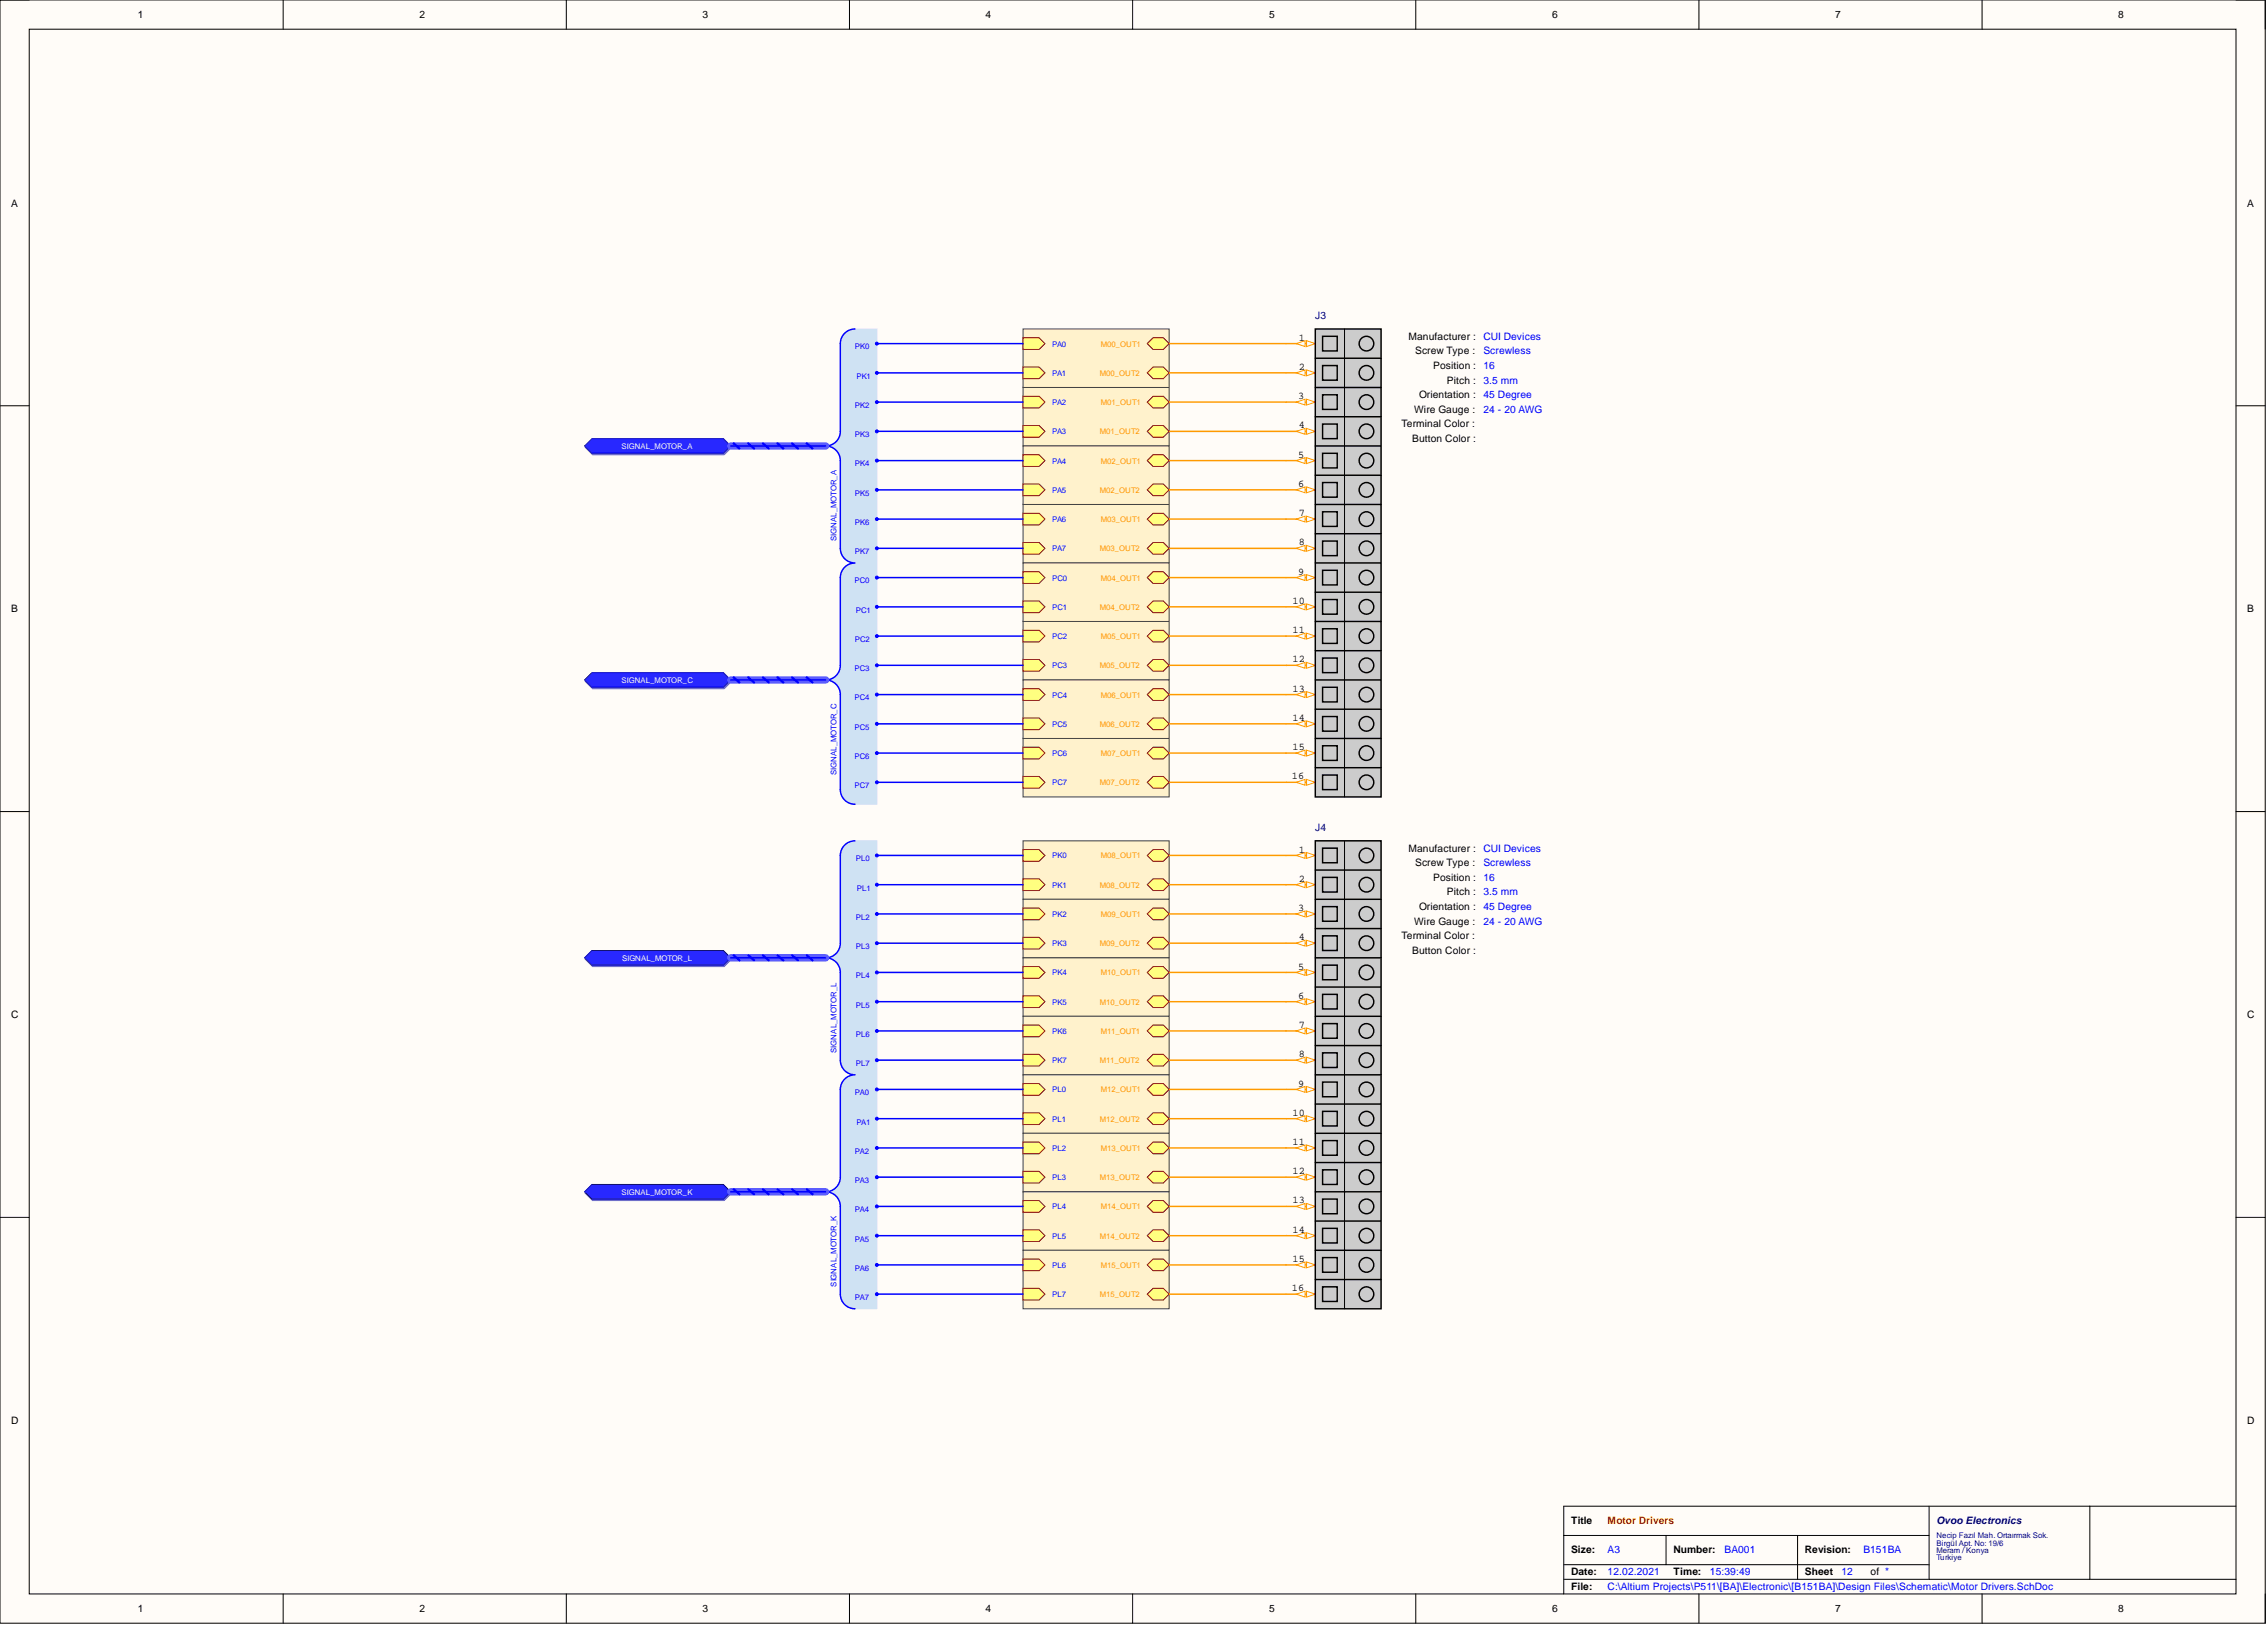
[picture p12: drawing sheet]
<svg xmlns="http://www.w3.org/2000/svg" width="393mm" height="282mm" viewBox="0 0 393 282" stroke-linecap="round" stroke-linejoin="round" font-family="sans-serif">
<defs><g id="words">
<g font-size="1.8">
<text x="23.9" y="3.1">1</text>
<text x="72.8" y="3.1">2</text>
<text x="121.9" y="3.1">3</text>
<text x="171" y="3.1">4</text>
<text x="220.2" y="3.1">5</text>
<text x="269.3" y="3.1">6</text>
<text x="318.4" y="3.1">7</text>
<text x="367.5" y="3.1">8</text>
<text x="1.9" y="35.8">A</text>
<text x="389.9" y="35.8">A</text>
<text x="225.3" y="59.1">1</text>
<text x="244.4" y="58.9">Manufacturer :</text>
<text x="225.3" y="64.2">2</text>
<text x="245.5" y="61.5">Screw Type :</text>
<text x="248.7" y="64">Position :</text>
<text x="225.3" y="69.2">3</text>
<text x="245.4" y="71.6">Wire Gauge :</text>
<text x="246.2" y="69.1">Orientation :</text>
<text x="251" y="66.5">Pitch :</text>
<text x="225.3" y="74.3">4</text>
<text x="243.2" y="74.1">Terminal Color :</text>
<text x="245" y="76.7">Button Color :</text>
<text x="225.3" y="79.4">5</text>
<text x="225.3" y="84.5">6</text>
<text x="225.3" y="89.5">7</text>
<text x="225.3" y="94.6">8</text>
<text x="225.3" y="99.7">9</text>
<text x="1.9" y="106.2">B</text>
<text x="224.2" y="104.8">10</text>
<text x="389.9" y="106.2">B</text>
<text x="224.2" y="109.8">11</text>
<text x="224.2" y="114.9">12</text>
<text x="224.2" y="120">13</text>
<text x="224.2" y="125">14</text>
<text x="224.2" y="130.1">15</text>
<text x="224.2" y="135.2">16</text>
<text x="225.3" y="147.9">1</text>
<text x="244.4" y="147.7">Manufacturer :</text>
<text x="225.3" y="153">2</text>
<text x="245.5" y="150.2">Screw Type :</text>
<text x="248.7" y="152.8">Position :</text>
<text x="251" y="155.3">Pitch :</text>
<text x="225.3" y="158">3</text>
<text x="245.4" y="160.4">Wire Gauge :</text>
<text x="246.2" y="157.9">Orientation :</text>
<text x="225.3" y="163.1">4</text>
<text x="243.2" y="162.9">Terminal Color :</text>
<text x="245" y="165.5">Button Color :</text>
<text x="225.3" y="168.2">5</text>
<text x="225.3" y="173.2">6</text>
<text x="1.9" y="176.6">C</text>
<text x="225.3" y="178.3">7</text>
<text x="389.9" y="176.6">C</text>
<text x="225.3" y="183.4">8</text>
<text x="225.3" y="188.5">9</text>
<text x="224.2" y="193.5">10</text>
<text x="224.2" y="198.6">11</text>
<text x="224.2" y="203.7">12</text>
<text x="224.2" y="208.8">13</text>
<text x="224.2" y="213.8">14</text>
<text x="224.2" y="218.9">15</text>
<text x="224.2" y="224">16</text>
<text x="1.9" y="247">D</text>
<text x="389.9" y="247">D</text>
<text x="272.6" y="264.4">Title</text>
<text x="272.6" y="269.5">Size:</text>
<text x="290.3" y="269.5">Number:</text>
<text x="313.2" y="269.5">Revision:</text>
<text x="272.6" y="273.3">Date:</text>
<text x="272.6" y="275.8">File:</text>
<text x="290.3" y="273.3">Time:</text>
<text x="313.2" y="273.3">Sheet</text>
<text x="324.6" y="273.3">of *</text>
<text x="23.9" y="279.6">1</text>
<text x="72.8" y="279.6">2</text>
<text x="121.9" y="279.6">3</text>
<text x="171" y="279.6">4</text>
<text x="220.2" y="279.6">5</text>
<text x="269.3" y="279.6">6</text>
<text x="318.4" y="279.6">7</text>
<text x="367.5" y="279.6">8</text>
</g>
<g font-size="1.8" fill="#000080">
<text x="228.2" y="55.4">J3</text>
<text x="228.2" y="144.2">J4</text>
<text x="336" y="264.4">Ovoo Electronics</text>
</g>
<g font-size="1.8" fill="#00f">
<text x="257.4" y="58.9">CUI Devices</text>
<text x="257.4" y="64">16</text>
<text x="257.4" y="61.5">Screwless</text>
<text x="257.4" y="66.5">3.5 mm</text>
<text x="257.4" y="69.1">45 Degree</text>
<text x="257.4" y="71.6">24 - 20 AWG</text>
<text x="257.4" y="147.7">CUI Devices</text>
<text x="257.4" y="155.3">3.5 mm</text>
<text x="257.4" y="152.8">16</text>
<text x="257.4" y="150.2">Screwless</text>
<text x="257.4" y="157.9">45 Degree</text>
<text x="257.4" y="160.4">24 - 20 AWG</text>
<text x="278.9" y="269.5">A3</text>
<text x="299.2" y="269.5">BA001</text>
<text x="323.3" y="269.5">B151BA</text>
<text x="278.9" y="273.3">12.02.2021</text>
<text x="278.9" y="275.8">C:\Altium Projects\P511\[BA]\Electronic\[B151BA]\Design Files\Schematic\Motor Drivers.SchDoc</text>
<text x="296.7" y="273.3">15:39:49</text>
<text x="319.5" y="273.3">12</text>
</g>
<text font-size="1.8" fill="#f00" x="278.9" y="264.4">Motor Drivers</text>
<g font-size="1.4" fill="#00f">
<text x="148.3" y="60.6">PK0</text>
<text x="148.6" y="65.7">PK1</text>
<text x="182.6" y="60.1">PA0</text>
<text x="182.6" y="65.2">PA1</text>
<text x="148.3" y="70.8">PK2</text>
<text x="182.6" y="70.3">PA2</text>
<text x="148.3" y="75.8">PK3</text>
<text x="182.6" y="75.3">PA3</text>
<text x="148.3" y="80.9">PK4</text>
<text x="182.6" y="80.4">PA4</text>
<text x="148.3" y="86">PK5</text>
<text x="182.6" y="85.5">PA5</text>
<text x="145.1" y="93.8" transform="rotate(-90 145.1 93.8)">SIGNAL_MOTOR_A</text>
<text x="148.3" y="91.1">PK6</text>
<text x="182.6" y="90.5">PA6</text>
<text x="182.6" y="95.6">PA7</text>
<text x="148.3" y="101.2">PC0</text>
<text x="148.3" y="96.1">PK7</text>
<text x="182.6" y="100.7">PC0</text>
<text x="148.5" y="106.3">PC1</text>
<text x="182.6" y="105.8">PC1</text>
<text x="148.3" y="111.3">PC2</text>
<text x="182.6" y="110.8">PC2</text>
<text x="148.3" y="116.4">PC3</text>
<text x="182.6" y="115.9">PC3</text>
<text x="148.3" y="121.5">PC4</text>
<text x="182.6" y="121">PC4</text>
<text x="148.3" y="126.6">PC5</text>
<text x="148.3" y="131.6">PC6</text>
<text x="182.6" y="126.1">PC5</text>
<text x="182.6" y="131.1">PC6</text>
<text x="145.1" y="134.4" transform="rotate(-90 145.1 134.4)">SIGNAL_MOTOR_C</text>
<text x="148.3" y="136.7">PC7</text>
<text x="182.6" y="136.2">PC7</text>
<text x="148.5" y="149.4">PL0</text>
<text x="182.6" y="148.9">PK0</text>
<text x="148.7" y="154.5">PL1</text>
<text x="182.6" y="154">PK1</text>
<text x="148.5" y="159.5">PL2</text>
<text x="182.6" y="159">PK2</text>
<text x="148.5" y="164.6">PL3</text>
<text x="182.6" y="164.1">PK3</text>
<text x="148.5" y="169.7">PL4</text>
<text x="182.6" y="169.2">PK4</text>
<text x="148.5" y="174.8">PL5</text>
<text x="148.5" y="179.8">PL6</text>
<text x="182.6" y="174.3">PK5</text>
<text x="182.6" y="179.3">PK6</text>
<text x="145.1" y="182.6" transform="rotate(-90 145.1 182.6)">SIGNAL_MOTOR_L</text>
<text x="148.5" y="184.9">PL7</text>
<text x="182.6" y="184.4">PK7</text>
<text x="148.3" y="190">PA0</text>
<text x="182.6" y="189.5">PL0</text>
<text x="148.6" y="195.1">PA1</text>
<text x="182.6" y="194.6">PL1</text>
<text x="148.3" y="200.1">PA2</text>
<text x="182.6" y="199.6">PL2</text>
<text x="148.3" y="205.2">PA3</text>
<text x="182.6" y="204.7">PL3</text>
<text x="182.6" y="209.8">PL4</text>
<text x="148.3" y="210.3">PA4</text>
<text x="148.3" y="215.4">PA5</text>
<text x="182.6" y="214.8">PL5</text>
<text x="148.3" y="220.4">PA6</text>
<text x="182.6" y="219.9">PL6</text>
<text x="145.1" y="223.2" transform="rotate(-90 145.1 223.2)">SIGNAL_MOTOR_K</text>
<text x="148.3" y="225.5">PA7</text>
<text x="182.6" y="225">PL7</text>
</g>
<g font-size="1.4" fill="#f90">
<text x="190.9" y="65.2">M00_OUT2</text>
<text x="191" y="60.1">M00_OUT1</text>
<text x="191" y="70.3">M01_OUT1</text>
<text x="190.9" y="75.3">M01_OUT2</text>
<text x="191" y="80.4">M02_OUT1</text>
<text x="190.9" y="85.5">M02_OUT2</text>
<text x="190.9" y="95.6">M03_OUT2</text>
<text x="191" y="90.5">M03_OUT1</text>
<text x="191" y="100.7">M04_OUT1</text>
<text x="190.9" y="105.8">M04_OUT2</text>
<text x="191" y="110.8">M05_OUT1</text>
<text x="190.9" y="115.9">M05_OUT2</text>
<text x="191" y="121">M06_OUT1</text>
<text x="190.9" y="126.1">M06_OUT2</text>
<text x="191" y="131.1">M07_OUT1</text>
<text x="190.9" y="136.2">M07_OUT2</text>
<text x="191" y="148.9">M08_OUT1</text>
<text x="190.9" y="154">M08_OUT2</text>
<text x="191" y="159">M09_OUT1</text>
<text x="190.9" y="164.1">M09_OUT2</text>
<text x="191" y="169.2">M10_OUT1</text>
<text x="190.9" y="174.3">M10_OUT2</text>
<text x="191" y="179.3">M11_OUT1</text>
<text x="190.9" y="184.4">M11_OUT2</text>
<text x="191" y="189.5">M12_OUT1</text>
<text x="190.9" y="194.6">M12_OUT2</text>
<text x="191" y="199.6">M13_OUT1</text>
<text x="190.9" y="204.7">M13_OUT2</text>
<text x="191" y="209.8">M14_OUT1</text>
<text x="190.9" y="214.8">M14_OUT2</text>
<text x="191" y="219.9">M15_OUT1</text>
<text x="190.9" y="225">M15_OUT2</text>
</g>
<g font-size="1.4" fill="#fff">
<text x="107.9" y="77.9">SIGNAL_MOTOR_A</text>
<text x="107.9" y="118.5">SIGNAL_MOTOR_C</text>
<text x="107.9" y="166.6">SIGNAL_MOTOR_L</text>
<text x="107.9" y="207.2">SIGNAL_MOTOR_K</text>
</g>
<g font-size="1.4" fill="#000080">
<text x="336" y="266.8">Necip Fazıl Mah. Ortaırmak Sok.</text>
<text x="336" y="268.1">Birgül Apt. No: 19/6</text>
<text x="336" y="269.4">Meram / Konya</text>
<text x="336" y="270.6">Turkiye</text>
</g>
</g></defs>
<path d="M0 0h393v281.6h-393z" fill-rule="evenodd" fill="#fffcf8"/>
<path d="M0 0h393v281.6h-393z" fill="none" stroke="#000" stroke-width=".17"/>
<path d="M5.1 5.1h382.9v271.4h-382.9z" fill-rule="evenodd" fill="#fffcf8"/>
<g fill="none" stroke="#000" stroke-width=".17">
<path d="M0 0h5.1M49.1 0v5.1M98.3 0v5.1M147.4 0v5.1M196.5 0v5.1M245.7 0v5.1M294.8 0v5.1M343.9 0v5.1M388 0h5v5.1M5.1 5.1h382.9v271.4h-382.9zM0 70.4h5.1M388 70.4h5"/>
<path d="M0 140.8h5.1M388 140.8h5M0 211.2h5.1M388 211.2h5M49.1 276.5v5.1M98.3 276.5v5.1M147.4 276.5v5.1M196.5 276.5v5.1M245.7 276.5v5.1M271.3 266.3h63.4M271.3 273.9h116.7M271.3 271.4h63.4"/>
<path d="M289.1 266.3v5.1M294.8 276.5v5.1M311.9 266.3v7.6M334.7 261.3v12.6M343.9 276.5v5.1M362.6 261.3v12.6M388 261.3h-116.7v15.2M393 276.5v5.1"/>
</g>
<path d="M177.5 57.1h25.4v10.1h-25.4z" fill-rule="evenodd" fill="#fff2cc"/>
<path d="M177.5 57.1h25.4v10.1h-25.4z" fill="none" stroke="#434343" stroke-width=".17"/>
<path d="M200.1 63.7h1.7l1.1 1-1.1 1h-1.7l-1-1z" fill-rule="evenodd" fill="#ffff80"/>
<path d="M200.1 63.7h1.7l1.1 1-1.1 1h-1.7l-1-1z" fill="none" stroke="#800000" stroke-width=".17"/>
<path d="M177.5 58.6h2.8l1 1-1 1h-2.8z" fill-rule="evenodd" fill="#ffff80"/>
<path d="M177.5 58.6h2.8l1 1-1 1h-2.8z" fill="none" stroke="#800000" stroke-width=".17"/>
<path d="M177.5 63.7h2.8l1 1-1 1h-2.8z" fill-rule="evenodd" fill="#ffff80"/>
<path d="M177.5 63.7h2.8l1 1-1 1h-2.8z" fill="none" stroke="#800000" stroke-width=".17"/>
<path d="M200.1 58.6h1.7l1.1 1-1.1 1h-1.7l-1-1z" fill-rule="evenodd" fill="#ffff80"/>
<path d="M200.1 58.6h1.7l1.1 1-1.1 1h-1.7l-1-1z" fill="none" stroke="#800000" stroke-width=".17"/>
<path d="M177.5 67.2h25.4v10.2h-25.4z" fill-rule="evenodd" fill="#fff2cc"/>
<path d="M177.5 67.2h25.4v10.2h-25.4z" fill="none" stroke="#434343" stroke-width=".17"/>
<path d="M177.5 68.7h2.8l1 1-1 1.1h-2.8z" fill-rule="evenodd" fill="#ffff80"/>
<path d="M177.5 68.7h2.8l1 1-1 1.1h-2.8z" fill="none" stroke="#800000" stroke-width=".17"/>
<path d="M177.5 73.8h2.8l1 1-1 1h-2.8z" fill-rule="evenodd" fill="#ffff80"/>
<path d="M177.5 73.8h2.8l1 1-1 1h-2.8z" fill="none" stroke="#800000" stroke-width=".17"/>
<path d="M200.1 68.7h1.7l1.1 1-1.1 1.1h-1.7l-1-1.1z" fill-rule="evenodd" fill="#ffff80"/>
<path d="M200.1 68.7h1.7l1.1 1-1.1 1.1h-1.7l-1-1.1z" fill="none" stroke="#800000" stroke-width=".17"/>
<path d="M200.1 73.8h1.7l1.1 1-1.1 1h-1.7l-1-1z" fill-rule="evenodd" fill="#ffff80"/>
<path d="M200.1 73.8h1.7l1.1 1-1.1 1h-1.7l-1-1z" fill="none" stroke="#800000" stroke-width=".17"/>
<path d="M223.1 59.6h5.1" fill="none" stroke="#f90" stroke-width=".25"/>
<path d="M226.7 59.1l1.5 .5-1.5 .5z" fill="#f8fcff"/>
<path d="M226.7 59.1l1.5 .5-1.5 .5z" fill="none" stroke="#f90" stroke-width=".17"/>
<path d="M224.9 59.6l1.5-.5v1z" fill="#f8fcff"/>
<path d="M224.9 59.6l1.5-.5v1z" fill="none" stroke="#f90" stroke-width=".17"/>
<path d="M223.1 64.7h5.1" fill="none" stroke="#f90" stroke-width=".25"/>
<path d="M226.7 64.2l1.5 .5-1.5 .5z" fill="#f8fcff"/>
<path d="M226.7 64.2l1.5 .5-1.5 .5z" fill="none" stroke="#f90" stroke-width=".17"/>
<path d="M224.9 64.7l1.5-.5v1z" fill="#f8fcff"/>
<path d="M224.9 64.7l1.5-.5v1z" fill="none" stroke="#f90" stroke-width=".17"/>
<path d="M223.1 69.7h5.1" fill="none" stroke="#f90" stroke-width=".25"/>
<path d="M226.7 69.2l1.5 .5-1.5 .6z" fill="#f8fcff"/>
<path d="M226.7 69.2l1.5 .5-1.5 .6z" fill="none" stroke="#f90" stroke-width=".17"/>
<path d="M224.9 69.7l1.5-.5v1.1z" fill="#f8fcff"/>
<path d="M224.9 69.7l1.5-.5v1.1z" fill="none" stroke="#f90" stroke-width=".17"/>
<path d="M223.1 74.8h5.1" fill="none" stroke="#f90" stroke-width=".25"/>
<path d="M226.7 74.3l1.5 .5-1.5 .5z" fill="#f8fcff"/>
<path d="M226.7 74.3l1.5 .5-1.5 .5z" fill="none" stroke="#f90" stroke-width=".17"/>
<path d="M224.9 74.8l1.5-.5v1z" fill="#f8fcff"/>
<path d="M224.9 74.8l1.5-.5v1z" fill="none" stroke="#f90" stroke-width=".17"/>
<path d="M223.1 79.9h5.1" fill="none" stroke="#f90" stroke-width=".25"/>
<path d="M226.7 79.4l1.5 .5-1.5 .5z" fill="#f8fcff"/>
<path d="M226.7 79.4l1.5 .5-1.5 .5z" fill="none" stroke="#f90" stroke-width=".17"/>
<path d="M224.9 79.9l1.5-.5v1z" fill="#f8fcff"/>
<path d="M224.9 79.9l1.5-.5v1z" fill="none" stroke="#f90" stroke-width=".17"/>
<path d="M223.1 85h5.1" fill="none" stroke="#f90" stroke-width=".25"/>
<path d="M226.7 84.5l1.5 .5-1.5 .5z" fill="#f8fcff"/>
<path d="M226.7 84.5l1.5 .5-1.5 .5z" fill="none" stroke="#f90" stroke-width=".17"/>
<path d="M224.9 85l1.5-.5v1z" fill="#f8fcff"/>
<path d="M224.9 85l1.5-.5v1z" fill="none" stroke="#f90" stroke-width=".17"/>
<path d="M223.1 90h5.1" fill="none" stroke="#f90" stroke-width=".25"/>
<path d="M226.7 89.5l1.5 .5-1.5 .5z" fill="#f8fcff"/>
<path d="M226.7 89.5l1.5 .5-1.5 .5z" fill="none" stroke="#f90" stroke-width=".17"/>
<path d="M224.9 90l1.5-.5v1z" fill="#f8fcff"/>
<path d="M224.9 90l1.5-.5v1z" fill="none" stroke="#f90" stroke-width=".17"/>
<path d="M223.1 95.1h5.1" fill="none" stroke="#f90" stroke-width=".25"/>
<path d="M226.7 94.6l1.5 .5-1.5 .5z" fill="#f8fcff"/>
<path d="M226.7 94.6l1.5 .5-1.5 .5z" fill="none" stroke="#f90" stroke-width=".17"/>
<path d="M224.9 95.1l1.5-.5v1z" fill="#f8fcff"/>
<path d="M224.9 95.1l1.5-.5v1z" fill="none" stroke="#f90" stroke-width=".17"/>
<path d="M223.1 100.2h5.1" fill="none" stroke="#f90" stroke-width=".25"/>
<path d="M226.7 99.7l1.5 .5-1.5 .5z" fill="#f8fcff"/>
<path d="M226.7 99.7l1.5 .5-1.5 .5z" fill="none" stroke="#f90" stroke-width=".17"/>
<path d="M224.9 100.2l1.5-.5v1z" fill="#f8fcff"/>
<path d="M224.9 100.2l1.5-.5v1z" fill="none" stroke="#f90" stroke-width=".17"/>
<path d="M223.1 105.3h5.1" fill="none" stroke="#f90" stroke-width=".25"/>
<path d="M226.7 104.8l1.5 .5-1.5 .5z" fill="#f8fcff"/>
<path d="M226.7 104.8l1.5 .5-1.5 .5z" fill="none" stroke="#f90" stroke-width=".17"/>
<path d="M224.9 105.3l1.5-.5v1z" fill="#f8fcff"/>
<path d="M224.9 105.3l1.5-.5v1z" fill="none" stroke="#f90" stroke-width=".17"/>
<path d="M223.1 110.3h5.1" fill="none" stroke="#f90" stroke-width=".25"/>
<path d="M226.7 109.8l1.5 .5-1.5 .5z" fill="#f8fcff"/>
<path d="M226.7 109.8l1.5 .5-1.5 .5z" fill="none" stroke="#f90" stroke-width=".17"/>
<path d="M224.9 110.3l1.5-.5v1z" fill="#f8fcff"/>
<path d="M224.9 110.3l1.5-.5v1z" fill="none" stroke="#f90" stroke-width=".17"/>
<path d="M223.1 115.4h5.1" fill="none" stroke="#f90" stroke-width=".25"/>
<path d="M226.7 114.9l1.5 .5-1.5 .5z" fill="#f8fcff"/>
<path d="M226.7 114.9l1.5 .5-1.5 .5z" fill="none" stroke="#f90" stroke-width=".17"/>
<path d="M224.9 115.4l1.5-.5v1z" fill="#f8fcff"/>
<path d="M224.9 115.4l1.5-.5v1z" fill="none" stroke="#f90" stroke-width=".17"/>
<path d="M223.1 120.5h5.1" fill="none" stroke="#f90" stroke-width=".25"/>
<path d="M226.7 120l1.5 .5-1.5 .5z" fill="#f8fcff"/>
<path d="M226.7 120l1.5 .5-1.5 .5z" fill="none" stroke="#f90" stroke-width=".17"/>
<path d="M224.9 120.5l1.5-.5v1z" fill="#f8fcff"/>
<path d="M224.9 120.5l1.5-.5v1z" fill="none" stroke="#f90" stroke-width=".17"/>
<path d="M223.1 125.6h5.1" fill="none" stroke="#f90" stroke-width=".25"/>
<path d="M226.7 125l1.5 .6-1.5 .5z" fill="#f8fcff"/>
<path d="M226.7 125l1.5 .6-1.5 .5z" fill="none" stroke="#f90" stroke-width=".17"/>
<path d="M224.9 125.6l1.5-.6v1.1z" fill="#f8fcff"/>
<path d="M224.9 125.6l1.5-.6v1.1z" fill="none" stroke="#f90" stroke-width=".17"/>
<path d="M223.1 130.6h5.1" fill="none" stroke="#f90" stroke-width=".25"/>
<path d="M226.7 130.1l1.5 .5-1.5 .5z" fill="#f8fcff"/>
<path d="M226.7 130.1l1.5 .5-1.5 .5z" fill="none" stroke="#f90" stroke-width=".17"/>
<path d="M224.9 130.6l1.5-.5v1z" fill="#f8fcff"/>
<path d="M224.9 130.6l1.5-.5v1z" fill="none" stroke="#f90" stroke-width=".17"/>
<path d="M223.1 135.7h5.1" fill="none" stroke="#f90" stroke-width=".25"/>
<path d="M226.7 135.2l1.5 .5-1.5 .5z" fill="#f8fcff"/>
<path d="M226.7 135.2l1.5 .5-1.5 .5z" fill="none" stroke="#f90" stroke-width=".17"/>
<path d="M224.9 135.7l1.5-.5v1z" fill="#f8fcff"/>
<path d="M224.9 135.7l1.5-.5v1z" fill="none" stroke="#f90" stroke-width=".17"/>
<path d="M228.2 57.1h11.4v81.1h-11.4z" fill-rule="evenodd" fill="#ccc"/>
<g fill="none" stroke="#000" stroke-width=".25">
<path d="M228.2 57.1h11.4v81.1h-11.4zM229.5 58.3h2.5v2.6h-2.5zM228.2 62.1h11.4M228.2 67.2h11.4M228.2 72.3h11.4M228.2 77.4h11.4M229.5 63.4h2.5v2.5h-2.5zM229.5 68.5h2.5v2.5h-2.5zM229.5 73.6h2.5v2.5h-2.5zM229.5 78.6h2.5v2.6h-2.5zM228.2 82.4h11.4M228.2 87.5h11.4"/>
<path d="M228.2 92.6h11.4M228.2 97.7h11.4M229.5 83.7h2.5v2.5h-2.5zM229.5 88.8h2.5v2.5h-2.5zM229.5 93.8h2.5v2.6h-2.5zM229.5 98.9h2.5v2.6h-2.5zM228.2 102.7h11.4M228.2 107.8h11.4M228.2 112.9h11.4M228.2 117.9h11.4M229.5 104h2.5v2.5h-2.5zM229.5 109.1h2.5v2.5h-2.5z"/>
<path d="M229.5 114.1h2.5v2.6h-2.5zM229.5 119.2h2.5v2.6h-2.5zM228.2 123h11.4M228.2 128.1h11.4M228.2 133.2h11.4M229.5 124.3h2.5v2.5h-2.5zM229.5 129.4h2.5v2.5h-2.5zM229.5 134.4h2.5v2.6h-2.5z"/>
<circle cx="237.1" cy="59.6" r="1.27"/>
<circle cx="237.1" cy="69.8" r="1.27"/>
<circle cx="237.1" cy="74.8" r="1.27"/>
<circle cx="237.1" cy="79.9" r="1.27"/>
<circle cx="237.1" cy="64.7" r="1.27"/>
<circle cx="237.1" cy="85" r="1.27"/>
<circle cx="237.1" cy="95.1" r="1.27"/>
<circle cx="237.1" cy="90" r="1.27"/>
<circle cx="237.1" cy="105.3" r="1.27"/>
<circle cx="237.1" cy="100.2" r="1.27"/>
<circle cx="237.1" cy="110.3" r="1.27"/>
<circle cx="237.1" cy="115.4" r="1.27"/>
<circle cx="237.1" cy="120.5" r="1.27"/>
<circle cx="237.1" cy="130.6" r="1.27"/>
<circle cx="237.1" cy="125.6" r="1.27"/>
<circle cx="237.1" cy="135.7" r="1.27"/>
</g>
<path d="M233.3 57.1v81.1" fill="none" stroke="#000" stroke-width=".17"/>
<path d="M177.5 77.4h25.4v10.1h-25.4z" fill-rule="evenodd" fill="#fff2cc"/>
<path d="M177.5 77.4h25.4v10.1h-25.4z" fill="none" stroke="#434343" stroke-width=".17"/>
<path d="M200.1 78.9h1.7l1.1 1-1.1 1h-1.7l-1-1z" fill-rule="evenodd" fill="#ffff80"/>
<path d="M200.1 78.9h1.7l1.1 1-1.1 1h-1.7l-1-1z" fill="none" stroke="#800000" stroke-width=".17"/>
<path d="M177.5 78.9h2.8l1 1-1 1h-2.8z" fill-rule="evenodd" fill="#ffff80"/>
<path d="M177.5 78.9h2.8l1 1-1 1h-2.8z" fill="none" stroke="#800000" stroke-width=".17"/>
<path d="M200.1 84h1.7l1.1 1-1.1 1h-1.7l-1-1z" fill-rule="evenodd" fill="#ffff80"/>
<path d="M200.1 84h1.7l1.1 1-1.1 1h-1.7l-1-1z" fill="none" stroke="#800000" stroke-width=".17"/>
<path d="M177.5 84h2.8l1 1-1 1h-2.8z" fill-rule="evenodd" fill="#ffff80"/>
<path d="M177.5 84h2.8l1 1-1 1h-2.8z" fill="none" stroke="#800000" stroke-width=".17"/>
<path d="M177.5 87.5h25.4v10.2h-25.4z" fill-rule="evenodd" fill="#fff2cc"/>
<path d="M177.5 87.5h25.4v10.2h-25.4z" fill="none" stroke="#434343" stroke-width=".17"/>
<path d="M177.5 89h2.8l1 1-1 1.1h-2.8z" fill-rule="evenodd" fill="#ffff80"/>
<path d="M177.5 89h2.8l1 1-1 1.1h-2.8z" fill="none" stroke="#800000" stroke-width=".17"/>
<path d="M200.1 94.1h1.7l1.1 1-1.1 1h-1.7l-1-1z" fill-rule="evenodd" fill="#ffff80"/>
<path d="M200.1 94.1h1.7l1.1 1-1.1 1h-1.7l-1-1z" fill="none" stroke="#800000" stroke-width=".17"/>
<path d="M200.1 89h1.7l1.1 1-1.1 1.1h-1.7l-1-1.1z" fill-rule="evenodd" fill="#ffff80"/>
<path d="M200.1 89h1.7l1.1 1-1.1 1.1h-1.7l-1-1.1z" fill="none" stroke="#800000" stroke-width=".17"/>
<path d="M177.5 94.1h2.8l1 1-1 1h-2.8z" fill-rule="evenodd" fill="#ffff80"/>
<path d="M177.5 94.1h2.8l1 1-1 1h-2.8z" fill="none" stroke="#800000" stroke-width=".17"/>
<path d="M177.5 97.7h25.4v10.1h-25.4z" fill-rule="evenodd" fill="#fff2cc"/>
<path d="M177.5 97.7h25.4v10.1h-25.4z" fill="none" stroke="#434343" stroke-width=".17"/>
<path d="M177.5 104.2h2.8l1 1.1-1 1h-2.8z" fill-rule="evenodd" fill="#ffff80"/>
<path d="M177.5 104.2h2.8l1 1.1-1 1h-2.8z" fill="none" stroke="#800000" stroke-width=".17"/>
<path d="M177.5 99.2h2.8l1 1-1 1h-2.8z" fill-rule="evenodd" fill="#ffff80"/>
<path d="M177.5 99.2h2.8l1 1-1 1h-2.8z" fill="none" stroke="#800000" stroke-width=".17"/>
<path d="M200.1 99.2h1.7l1.1 1-1.1 1h-1.7l-1-1z" fill-rule="evenodd" fill="#ffff80"/>
<path d="M200.1 99.2h1.7l1.1 1-1.1 1h-1.7l-1-1z" fill="none" stroke="#800000" stroke-width=".17"/>
<path d="M200.1 104.2h1.7l1.1 1.1-1.1 1h-1.7l-1-1z" fill-rule="evenodd" fill="#ffff80"/>
<path d="M200.1 104.2h1.7l1.1 1.1-1.1 1h-1.7l-1-1z" fill="none" stroke="#800000" stroke-width=".17"/>
<path d="M177.5 107.8h25.4v10.1h-25.4z" fill-rule="evenodd" fill="#fff2cc"/>
<path d="M177.5 107.8h25.4v10.1h-25.4z" fill="none" stroke="#434343" stroke-width=".17"/>
<path d="M200.1 114.4h1.7l1.1 1-1.1 1h-1.7l-1-1z" fill-rule="evenodd" fill="#ffff80"/>
<path d="M200.1 114.4h1.7l1.1 1-1.1 1h-1.7l-1-1z" fill="none" stroke="#800000" stroke-width=".17"/>
<path d="M177.5 114.4h2.8l1 1-1 1h-2.8z" fill-rule="evenodd" fill="#ffff80"/>
<path d="M177.5 114.4h2.8l1 1-1 1h-2.8z" fill="none" stroke="#800000" stroke-width=".17"/>
<path d="M200.1 109.3h1.7l1.1 1-1.1 1h-1.7l-1-1z" fill-rule="evenodd" fill="#ffff80"/>
<path d="M200.1 109.3h1.7l1.1 1-1.1 1h-1.7l-1-1z" fill="none" stroke="#800000" stroke-width=".17"/>
<path d="M177.5 109.3h2.8l1 1-1 1h-2.8z" fill-rule="evenodd" fill="#ffff80"/>
<path d="M177.5 109.3h2.8l1 1-1 1h-2.8z" fill="none" stroke="#800000" stroke-width=".17"/>
<path d="M177.5 117.9h25.4v10.2h-25.4z" fill-rule="evenodd" fill="#fff2cc"/>
<path d="M177.5 117.9h25.4v10.2h-25.4z" fill="none" stroke="#434343" stroke-width=".17"/>
<path d="M200.1 119.5h1.7l1.1 1-1.1 1h-1.7l-1-1z" fill-rule="evenodd" fill="#ffff80"/>
<path d="M200.1 119.5h1.7l1.1 1-1.1 1h-1.7l-1-1z" fill="none" stroke="#800000" stroke-width=".17"/>
<path d="M200.1 124.5h1.7l1.1 1.1-1.1 1h-1.7l-1-1z" fill-rule="evenodd" fill="#ffff80"/>
<path d="M200.1 124.5h1.7l1.1 1.1-1.1 1h-1.7l-1-1z" fill="none" stroke="#800000" stroke-width=".17"/>
<path d="M177.5 124.5h2.8l1 1.1-1 1h-2.8z" fill-rule="evenodd" fill="#ffff80"/>
<path d="M177.5 124.5h2.8l1 1.1-1 1h-2.8z" fill="none" stroke="#800000" stroke-width=".17"/>
<path d="M177.5 119.5h2.8l1 1-1 1h-2.8z" fill-rule="evenodd" fill="#ffff80"/>
<path d="M177.5 119.5h2.8l1 1-1 1h-2.8z" fill="none" stroke="#800000" stroke-width=".17"/>
<path d="M177.5 128.1h25.4v10.1h-25.4z" fill-rule="evenodd" fill="#fff2cc"/>
<path d="M177.5 128.1h25.4v10.1h-25.4z" fill="none" stroke="#434343" stroke-width=".17"/>
<path d="M200.1 129.6h1.7l1.1 1-1.1 1h-1.7l-1-1z" fill-rule="evenodd" fill="#ffff80"/>
<path d="M200.1 129.6h1.7l1.1 1-1.1 1h-1.7l-1-1z" fill="none" stroke="#800000" stroke-width=".17"/>
<path d="M177.5 129.6h2.8l1 1-1 1h-2.8z" fill-rule="evenodd" fill="#ffff80"/>
<path d="M177.5 129.6h2.8l1 1-1 1h-2.8z" fill="none" stroke="#800000" stroke-width=".17"/>
<path d="M177.5 134.7h2.8l1 1-1 1h-2.8z" fill-rule="evenodd" fill="#ffff80"/>
<path d="M177.5 134.7h2.8l1 1-1 1h-2.8z" fill="none" stroke="#800000" stroke-width=".17"/>
<path d="M200.1 134.7h1.7l1.1 1-1.1 1h-1.7l-1-1z" fill-rule="evenodd" fill="#ffff80"/>
<path d="M200.1 134.7h1.7l1.1 1-1.1 1h-1.7l-1-1z" fill="none" stroke="#800000" stroke-width=".17"/>
<path d="M223.1 148.4h5.1" fill="none" stroke="#f90" stroke-width=".25"/>
<path d="M226.7 147.9l1.5 .5-1.5 .5z" fill="#f8fcff"/>
<path d="M226.7 147.9l1.5 .5-1.5 .5z" fill="none" stroke="#f90" stroke-width=".17"/>
<path d="M224.9 148.4l1.5-.5v1z" fill="#f8fcff"/>
<path d="M224.9 148.4l1.5-.5v1z" fill="none" stroke="#f90" stroke-width=".17"/>
<path d="M223.1 153.5h5.1" fill="none" stroke="#f90" stroke-width=".25"/>
<path d="M226.7 153l1.5 .5-1.5 .5z" fill="#f8fcff"/>
<path d="M226.7 153l1.5 .5-1.5 .5z" fill="none" stroke="#f90" stroke-width=".17"/>
<path d="M224.9 153.5l1.5-.5v1z" fill="#f8fcff"/>
<path d="M224.9 153.5l1.5-.5v1z" fill="none" stroke="#f90" stroke-width=".17"/>
<path d="M223.1 158.5h5.1" fill="none" stroke="#f90" stroke-width=".25"/>
<path d="M226.7 158l1.5 .5-1.5 .5z" fill="#f8fcff"/>
<path d="M226.7 158l1.5 .5-1.5 .5z" fill="none" stroke="#f90" stroke-width=".17"/>
<path d="M224.9 158.5l1.5-.5v1z" fill="#f8fcff"/>
<path d="M224.9 158.5l1.5-.5v1z" fill="none" stroke="#f90" stroke-width=".17"/>
<path d="M223.1 163.6h5.1" fill="none" stroke="#f90" stroke-width=".25"/>
<path d="M226.7 163.1l1.5 .5-1.5 .5z" fill="#f8fcff"/>
<path d="M226.7 163.1l1.5 .5-1.5 .5z" fill="none" stroke="#f90" stroke-width=".17"/>
<path d="M224.9 163.6l1.5-.5v1z" fill="#f8fcff"/>
<path d="M224.9 163.6l1.5-.5v1z" fill="none" stroke="#f90" stroke-width=".17"/>
<path d="M223.1 168.7h5.1" fill="none" stroke="#f90" stroke-width=".25"/>
<path d="M226.7 168.2l1.5 .5-1.5 .5z" fill="#f8fcff"/>
<path d="M226.7 168.2l1.5 .5-1.5 .5z" fill="none" stroke="#f90" stroke-width=".17"/>
<path d="M224.9 168.7l1.5-.5v1z" fill="#f8fcff"/>
<path d="M224.9 168.7l1.5-.5v1z" fill="none" stroke="#f90" stroke-width=".17"/>
<path d="M223.1 173.8h5.1" fill="none" stroke="#f90" stroke-width=".25"/>
<path d="M226.7 173.2l1.5 .6-1.5 .5z" fill="#f8fcff"/>
<path d="M226.7 173.2l1.5 .6-1.5 .5z" fill="none" stroke="#f90" stroke-width=".17"/>
<path d="M224.9 173.8l1.5-.6v1.1z" fill="#f8fcff"/>
<path d="M224.9 173.8l1.5-.6v1.1z" fill="none" stroke="#f90" stroke-width=".17"/>
<path d="M223.1 178.8h5.1" fill="none" stroke="#f90" stroke-width=".25"/>
<path d="M226.7 178.3l1.5 .5-1.5 .5z" fill="#f8fcff"/>
<path d="M226.7 178.3l1.5 .5-1.5 .5z" fill="none" stroke="#f90" stroke-width=".17"/>
<path d="M224.9 178.8l1.5-.5v1z" fill="#f8fcff"/>
<path d="M224.9 178.8l1.5-.5v1z" fill="none" stroke="#f90" stroke-width=".17"/>
<path d="M223.1 183.9h5.1" fill="none" stroke="#f90" stroke-width=".25"/>
<path d="M226.7 183.4l1.5 .5-1.5 .5z" fill="#f8fcff"/>
<path d="M226.7 183.4l1.5 .5-1.5 .5z" fill="none" stroke="#f90" stroke-width=".17"/>
<path d="M224.9 183.9l1.5-.5v1z" fill="#f8fcff"/>
<path d="M224.9 183.9l1.5-.5v1z" fill="none" stroke="#f90" stroke-width=".17"/>
<path d="M223.1 189h5.1" fill="none" stroke="#f90" stroke-width=".25"/>
<path d="M226.7 188.5l1.5 .5-1.5 .5z" fill="#f8fcff"/>
<path d="M226.7 188.5l1.5 .5-1.5 .5z" fill="none" stroke="#f90" stroke-width=".17"/>
<path d="M224.9 189l1.5-.5v1z" fill="#f8fcff"/>
<path d="M224.9 189l1.5-.5v1z" fill="none" stroke="#f90" stroke-width=".17"/>
<path d="M223.1 194h5.1" fill="none" stroke="#f90" stroke-width=".25"/>
<path d="M226.7 193.5l1.5 .5-1.5 .6z" fill="#f8fcff"/>
<path d="M226.7 193.5l1.5 .5-1.5 .6z" fill="none" stroke="#f90" stroke-width=".17"/>
<path d="M224.9 194l1.5-.5v1.1z" fill="#f8fcff"/>
<path d="M224.9 194l1.5-.5v1.1z" fill="none" stroke="#f90" stroke-width=".17"/>
<path d="M223.1 199.1h5.1" fill="none" stroke="#f90" stroke-width=".25"/>
<path d="M226.7 198.6l1.5 .5-1.5 .5z" fill="#f8fcff"/>
<path d="M226.7 198.6l1.5 .5-1.5 .5z" fill="none" stroke="#f90" stroke-width=".17"/>
<path d="M224.9 199.1l1.5-.5v1z" fill="#f8fcff"/>
<path d="M224.9 199.1l1.5-.5v1z" fill="none" stroke="#f90" stroke-width=".17"/>
<path d="M223.1 204.2h5.1" fill="none" stroke="#f90" stroke-width=".25"/>
<path d="M226.7 203.7l1.5 .5-1.5 .5z" fill="#f8fcff"/>
<path d="M226.7 203.7l1.5 .5-1.5 .5z" fill="none" stroke="#f90" stroke-width=".17"/>
<path d="M224.9 204.2l1.5-.5v1z" fill="#f8fcff"/>
<path d="M224.9 204.2l1.5-.5v1z" fill="none" stroke="#f90" stroke-width=".17"/>
<path d="M223.1 209.3h5.1" fill="none" stroke="#f90" stroke-width=".25"/>
<path d="M226.7 208.8l1.5 .5-1.5 .5z" fill="#f8fcff"/>
<path d="M226.7 208.8l1.5 .5-1.5 .5z" fill="none" stroke="#f90" stroke-width=".17"/>
<path d="M224.9 209.3l1.5-.5v1z" fill="#f8fcff"/>
<path d="M224.9 209.3l1.5-.5v1z" fill="none" stroke="#f90" stroke-width=".17"/>
<path d="M223.1 214.3h5.1" fill="none" stroke="#f90" stroke-width=".25"/>
<path d="M226.7 213.8l1.5 .5-1.5 .5z" fill="#f8fcff"/>
<path d="M226.7 213.8l1.5 .5-1.5 .5z" fill="none" stroke="#f90" stroke-width=".17"/>
<path d="M224.9 214.3l1.5-.5v1z" fill="#f8fcff"/>
<path d="M224.9 214.3l1.5-.5v1z" fill="none" stroke="#f90" stroke-width=".17"/>
<path d="M223.1 219.4h5.1" fill="none" stroke="#f90" stroke-width=".25"/>
<path d="M226.7 218.9l1.5 .5-1.5 .5z" fill="#f8fcff"/>
<path d="M226.7 218.9l1.5 .5-1.5 .5z" fill="none" stroke="#f90" stroke-width=".17"/>
<path d="M224.9 219.4l1.5-.5v1z" fill="#f8fcff"/>
<path d="M224.9 219.4l1.5-.5v1z" fill="none" stroke="#f90" stroke-width=".17"/>
<path d="M223.1 224.5h5.1" fill="none" stroke="#f90" stroke-width=".25"/>
<path d="M226.7 224l1.5 .5-1.5 .5z" fill="#f8fcff"/>
<path d="M226.7 224l1.5 .5-1.5 .5z" fill="none" stroke="#f90" stroke-width=".17"/>
<path d="M224.9 224.5l1.5-.5v1z" fill="#f8fcff"/>
<path d="M224.9 224.5l1.5-.5v1z" fill="none" stroke="#f90" stroke-width=".17"/>
<path d="M228.2 145.8h11.4v81.2h-11.4z" fill-rule="evenodd" fill="#ccc"/>
<g fill="none" stroke="#000" stroke-width=".25">
<path d="M228.2 145.8h11.4v81.2h-11.4zM228.2 150.9h11.4M228.2 156h11.4M229.5 147.1h2.5v2.6h-2.5zM229.5 152.2h2.5v2.5h-2.5zM229.5 157.3h2.5v2.5h-2.5zM228.2 161.1h11.4M228.2 166.1h11.4M228.2 171.2h11.4M228.2 176.3h11.4M229.5 162.3h2.5v2.6h-2.5zM229.5 167.4h2.5v2.5h-2.5z"/>
<path d="M229.5 172.5h2.5v2.5h-2.5zM229.5 177.6h2.5v2.5h-2.5zM228.2 181.4h11.4M228.2 186.4h11.4M228.2 191.5h11.4M228.2 196.6h11.4M229.5 182.6h2.5v2.6h-2.5zM229.5 187.7h2.5v2.5h-2.5zM229.5 192.8h2.5v2.5h-2.5zM229.5 197.8h2.5v2.6h-2.5zM228.2 201.7h11.4M228.2 206.7h11.4"/>
<path d="M228.2 211.8h11.4M228.2 216.9h11.4M229.5 202.9h2.5v2.6h-2.5zM229.5 208h2.5v2.5h-2.5zM229.5 213.1h2.5v2.5h-2.5zM229.5 218.1h2.5v2.6h-2.5zM228.2 221.9h11.4M229.5 223.2h2.5v2.6h-2.5z"/>
<circle cx="237.1" cy="148.4" r="1.27"/>
<circle cx="237.1" cy="158.5" r="1.27"/>
<circle cx="237.1" cy="153.5" r="1.27"/>
<circle cx="237.1" cy="173.8" r="1.27"/>
<circle cx="237.1" cy="168.7" r="1.27"/>
<circle cx="237.1" cy="163.6" r="1.27"/>
<circle cx="237.1" cy="178.8" r="1.27"/>
<circle cx="237.1" cy="189" r="1.27"/>
<circle cx="237.1" cy="183.9" r="1.27"/>
<circle cx="237.1" cy="199.1" r="1.27"/>
<circle cx="237.1" cy="194" r="1.27"/>
<circle cx="237.1" cy="204.2" r="1.27"/>
<circle cx="237.1" cy="219.4" r="1.27"/>
<circle cx="237.1" cy="214.3" r="1.27"/>
<circle cx="237.1" cy="209.3" r="1.27"/>
<circle cx="237.1" cy="224.5" r="1.27"/>
</g>
<path d="M233.3 145.8v81.2" fill="none" stroke="#000" stroke-width=".17"/>
<path d="M177.5 145.8h25.4v10.2h-25.4z" fill-rule="evenodd" fill="#fff2cc"/>
<path d="M177.5 145.8h25.4v10.2h-25.4z" fill="none" stroke="#434343" stroke-width=".17"/>
<path d="M200.1 152.4h1.7l1.1 1.1-1.1 1h-1.7l-1-1z" fill-rule="evenodd" fill="#ffff80"/>
<path d="M200.1 152.4h1.7l1.1 1.1-1.1 1h-1.7l-1-1z" fill="none" stroke="#800000" stroke-width=".17"/>
<path d="M200.1 147.4h1.7l1.1 1-1.1 1h-1.7l-1-1z" fill-rule="evenodd" fill="#ffff80"/>
<path d="M200.1 147.4h1.7l1.1 1-1.1 1h-1.7l-1-1z" fill="none" stroke="#800000" stroke-width=".17"/>
<path d="M177.5 152.4h2.8l1 1.1-1 1h-2.8z" fill-rule="evenodd" fill="#ffff80"/>
<path d="M177.5 152.4h2.8l1 1.1-1 1h-2.8z" fill="none" stroke="#800000" stroke-width=".17"/>
<path d="M177.5 147.4h2.8l1 1-1 1h-2.8z" fill-rule="evenodd" fill="#ffff80"/>
<path d="M177.5 147.4h2.8l1 1-1 1h-2.8z" fill="none" stroke="#800000" stroke-width=".17"/>
<path d="M177.5 156h25.4v10.1h-25.4z" fill-rule="evenodd" fill="#fff2cc"/>
<path d="M177.5 156h25.4v10.1h-25.4z" fill="none" stroke="#434343" stroke-width=".17"/>
<path d="M200.1 162.6h1.7l1.1 1-1.1 1h-1.7l-1-1z" fill-rule="evenodd" fill="#ffff80"/>
<path d="M200.1 162.6h1.7l1.1 1-1.1 1h-1.7l-1-1z" fill="none" stroke="#800000" stroke-width=".17"/>
<path d="M200.1 157.5h1.7l1.1 1-1.1 1h-1.7l-1-1z" fill-rule="evenodd" fill="#ffff80"/>
<path d="M200.1 157.5h1.7l1.1 1-1.1 1h-1.7l-1-1z" fill="none" stroke="#800000" stroke-width=".17"/>
<path d="M177.5 162.6h2.8l1 1-1 1h-2.8z" fill-rule="evenodd" fill="#ffff80"/>
<path d="M177.5 162.6h2.8l1 1-1 1h-2.8z" fill="none" stroke="#800000" stroke-width=".17"/>
<path d="M177.5 157.5h2.8l1 1-1 1h-2.8z" fill-rule="evenodd" fill="#ffff80"/>
<path d="M177.5 157.5h2.8l1 1-1 1h-2.8z" fill="none" stroke="#800000" stroke-width=".17"/>
<path d="M177.5 166.1h25.4v10.2h-25.4z" fill-rule="evenodd" fill="#fff2cc"/>
<path d="M177.5 166.1h25.4v10.2h-25.4z" fill="none" stroke="#434343" stroke-width=".17"/>
<path d="M177.5 167.7h2.8l1 1-1 1h-2.8z" fill-rule="evenodd" fill="#ffff80"/>
<path d="M177.5 167.7h2.8l1 1-1 1h-2.8z" fill="none" stroke="#800000" stroke-width=".17"/>
<path d="M177.5 172.7h2.8l1 1.1-1 1h-2.8z" fill-rule="evenodd" fill="#ffff80"/>
<path d="M177.5 172.7h2.8l1 1.1-1 1h-2.8z" fill="none" stroke="#800000" stroke-width=".17"/>
<path d="M200.1 167.7h1.7l1.1 1-1.1 1h-1.7l-1-1z" fill-rule="evenodd" fill="#ffff80"/>
<path d="M200.1 167.7h1.7l1.1 1-1.1 1h-1.7l-1-1z" fill="none" stroke="#800000" stroke-width=".17"/>
<path d="M200.1 172.7h1.7l1.1 1.1-1.1 1h-1.7l-1-1z" fill-rule="evenodd" fill="#ffff80"/>
<path d="M200.1 172.7h1.7l1.1 1.1-1.1 1h-1.7l-1-1z" fill="none" stroke="#800000" stroke-width=".17"/>
<path d="M177.5 176.3h25.4v10.1h-25.4z" fill-rule="evenodd" fill="#fff2cc"/>
<path d="M177.5 176.3h25.4v10.1h-25.4z" fill="none" stroke="#434343" stroke-width=".17"/>
<path d="M200.1 182.9h1.7l1.1 1-1.1 1h-1.7l-1-1z" fill-rule="evenodd" fill="#ffff80"/>
<path d="M200.1 182.9h1.7l1.1 1-1.1 1h-1.7l-1-1z" fill="none" stroke="#800000" stroke-width=".17"/>
<path d="M200.1 177.8h1.7l1.1 1-1.1 1h-1.7l-1-1z" fill-rule="evenodd" fill="#ffff80"/>
<path d="M200.1 177.8h1.7l1.1 1-1.1 1h-1.7l-1-1z" fill="none" stroke="#800000" stroke-width=".17"/>
<path d="M177.5 182.9h2.8l1 1-1 1h-2.8z" fill-rule="evenodd" fill="#ffff80"/>
<path d="M177.5 182.9h2.8l1 1-1 1h-2.8z" fill="none" stroke="#800000" stroke-width=".17"/>
<path d="M177.5 177.8h2.8l1 1-1 1h-2.8z" fill-rule="evenodd" fill="#ffff80"/>
<path d="M177.5 177.8h2.8l1 1-1 1h-2.8z" fill="none" stroke="#800000" stroke-width=".17"/>
<path d="M177.5 186.4h25.4v10.2h-25.4z" fill-rule="evenodd" fill="#fff2cc"/>
<path d="M177.5 186.4h25.4v10.2h-25.4z" fill="none" stroke="#434343" stroke-width=".17"/>
<path d="M200.1 193h1.7l1.1 1-1.1 1.1h-1.7l-1-1.1z" fill-rule="evenodd" fill="#ffff80"/>
<path d="M200.1 193h1.7l1.1 1-1.1 1.1h-1.7l-1-1.1z" fill="none" stroke="#800000" stroke-width=".17"/>
<path d="M177.5 193h2.8l1 1-1 1.1h-2.8z" fill-rule="evenodd" fill="#ffff80"/>
<path d="M177.5 193h2.8l1 1-1 1.1h-2.8z" fill="none" stroke="#800000" stroke-width=".17"/>
<path d="M177.5 188h2.8l1 1-1 1h-2.8z" fill-rule="evenodd" fill="#ffff80"/>
<path d="M177.5 188h2.8l1 1-1 1h-2.8z" fill="none" stroke="#800000" stroke-width=".17"/>
<path d="M200.1 188h1.7l1.1 1-1.1 1h-1.7l-1-1z" fill-rule="evenodd" fill="#ffff80"/>
<path d="M200.1 188h1.7l1.1 1-1.1 1h-1.7l-1-1z" fill="none" stroke="#800000" stroke-width=".17"/>
<path d="M177.5 196.6h25.4v10.1h-25.4z" fill-rule="evenodd" fill="#fff2cc"/>
<path d="M177.5 196.6h25.4v10.1h-25.4z" fill="none" stroke="#434343" stroke-width=".17"/>
<path d="M200.1 198.1h1.7l1.1 1-1.1 1h-1.7l-1-1z" fill-rule="evenodd" fill="#ffff80"/>
<path d="M200.1 198.1h1.7l1.1 1-1.1 1h-1.7l-1-1z" fill="none" stroke="#800000" stroke-width=".17"/>
<path d="M177.5 203.2h2.8l1 1-1 1h-2.8z" fill-rule="evenodd" fill="#ffff80"/>
<path d="M177.5 203.2h2.8l1 1-1 1h-2.8z" fill="none" stroke="#800000" stroke-width=".17"/>
<path d="M177.5 198.1h2.8l1 1-1 1h-2.8z" fill-rule="evenodd" fill="#ffff80"/>
<path d="M177.5 198.1h2.8l1 1-1 1h-2.8z" fill="none" stroke="#800000" stroke-width=".17"/>
<path d="M200.1 203.2h1.7l1.1 1-1.1 1h-1.7l-1-1z" fill-rule="evenodd" fill="#ffff80"/>
<path d="M200.1 203.2h1.7l1.1 1-1.1 1h-1.7l-1-1z" fill="none" stroke="#800000" stroke-width=".17"/>
<path d="M177.5 206.7h25.4v10.2h-25.4z" fill-rule="evenodd" fill="#fff2cc"/>
<path d="M177.5 206.7h25.4v10.2h-25.4z" fill="none" stroke="#434343" stroke-width=".17"/>
<path d="M177.5 208.2h2.8l1 1.1-1 1h-2.8z" fill-rule="evenodd" fill="#ffff80"/>
<path d="M177.5 208.2h2.8l1 1.1-1 1h-2.8z" fill="none" stroke="#800000" stroke-width=".17"/>
<path d="M177.5 213.3h2.8l1 1-1 1.1h-2.8z" fill-rule="evenodd" fill="#ffff80"/>
<path d="M177.5 213.3h2.8l1 1-1 1.1h-2.8z" fill="none" stroke="#800000" stroke-width=".17"/>
<path d="M200.1 208.2h1.7l1.1 1.1-1.1 1h-1.7l-1-1z" fill-rule="evenodd" fill="#ffff80"/>
<path d="M200.1 208.2h1.7l1.1 1.1-1.1 1h-1.7l-1-1z" fill="none" stroke="#800000" stroke-width=".17"/>
<path d="M200.1 213.3h1.7l1.1 1-1.1 1.1h-1.7l-1-1.1z" fill-rule="evenodd" fill="#ffff80"/>
<path d="M200.1 213.3h1.7l1.1 1-1.1 1.1h-1.7l-1-1.1z" fill="none" stroke="#800000" stroke-width=".17"/>
<path d="M177.5 216.9h25.4v10.1h-25.4z" fill-rule="evenodd" fill="#fff2cc"/>
<path d="M177.5 216.9h25.4v10.1h-25.4z" fill="none" stroke="#434343" stroke-width=".17"/>
<path d="M200.1 223.5h1.7l1.1 1-1.1 1h-1.7l-1-1z" fill-rule="evenodd" fill="#ffff80"/>
<path d="M200.1 223.5h1.7l1.1 1-1.1 1h-1.7l-1-1z" fill="none" stroke="#800000" stroke-width=".17"/>
<path d="M200.1 218.4h1.7l1.1 1-1.1 1h-1.7l-1-1z" fill-rule="evenodd" fill="#ffff80"/>
<path d="M200.1 218.4h1.7l1.1 1-1.1 1h-1.7l-1-1z" fill="none" stroke="#800000" stroke-width=".17"/>
<path d="M177.5 223.5h2.8l1 1-1 1h-2.8z" fill-rule="evenodd" fill="#ffff80"/>
<path d="M177.5 223.5h2.8l1 1-1 1h-2.8z" fill="none" stroke="#800000" stroke-width=".17"/>
<path d="M177.5 218.4h2.8l1 1-1 1h-2.8z" fill-rule="evenodd" fill="#ffff80"/>
<path d="M177.5 218.4h2.8l1 1-1 1h-2.8z" fill="none" stroke="#800000" stroke-width=".17"/>
<path d="M147.1 98l1.2-.3h3.8v41.8h-3.8l-1.2-.3-1-1-.3-1.2v-17.2l-.6-1-1.3-.9 1.3-.8 .6-1.1v-15.8l.3-1.3z" fill-rule="evenodd" fill="#cfe2f3"/>
<path d="M147.1 98l1.2-.3h3.8v41.8h-3.8l-1.2-.3-1-1-.3-1.2v-17.2l-.6-1-1.3-.9 1.3-.8 .6-1.1v-15.8l.3-1.3z" fill="none" stroke="#cfe2f3" stroke-width=".17"/>
<path d="M148.3 97.7a2.54 2.54 0 0 0-2.5 2.5v15.2a2.53 2.53 0 0 1-2.5 2.5 2.53 2.53 0 0 1 2.5 2.6v16.5a2.53 2.53 0 0 0 2.5 2.5" fill="none" stroke="#00f" stroke-width=".25"/>
<circle cx="152.1" cy="100.2" r=".25" fill="#00f"/>
<circle cx="152.1" cy="100.2" r=".25" fill="none" stroke="#00f" stroke-width=".17"/>
<circle cx="152.1" cy="105.3" r=".25" fill="#00f"/>
<circle cx="152.1" cy="105.3" r=".25" fill="none" stroke="#00f" stroke-width=".17"/>
<circle cx="152.1" cy="110.3" r=".25" fill="#00f"/>
<circle cx="152.1" cy="110.3" r=".25" fill="none" stroke="#00f" stroke-width=".17"/>
<circle cx="152.1" cy="115.4" r=".25" fill="#00f"/>
<circle cx="152.1" cy="115.4" r=".25" fill="none" stroke="#00f" stroke-width=".17"/>
<circle cx="152.1" cy="120.5" r=".25" fill="#00f"/>
<circle cx="152.1" cy="120.5" r=".25" fill="none" stroke="#00f" stroke-width=".17"/>
<circle cx="152.1" cy="125.6" r=".25" fill="#00f"/>
<circle cx="152.1" cy="125.6" r=".25" fill="none" stroke="#00f" stroke-width=".17"/>
<circle cx="152.1" cy="130.6" r=".25" fill="#00f"/>
<circle cx="152.1" cy="130.6" r=".25" fill="none" stroke="#00f" stroke-width=".17"/>
<circle cx="152.1" cy="135.7" r=".25" fill="#00f"/>
<circle cx="152.1" cy="135.7" r=".25" fill="none" stroke="#00f" stroke-width=".17"/>
<path d="M102.8 116.9h22.8l1.3 1.3-1.3 1.3h-22.8l-1.2-1.3z" fill-rule="evenodd" fill="#7474ca"/>
<path d="M102.8 116.9h22.8l1.3 1.3-1.3 1.3h-22.8l-1.2-1.3z" fill="none" stroke="#6060b6" stroke-width=".17"/>
<path d="M102.7 116.7h22.8l1.3 1.2-1.3 1.3h-22.8l-1.3-1.3z" fill-rule="evenodd" fill="#2828ff"/>
<path d="M102.7 116.7h22.8l1.3 1.2-1.3 1.3h-22.8l-1.3-1.3z" fill="none" stroke="#00009b" stroke-width=".17"/>
<path d="M147.1 57.4l1.2-.3h3.8v40.6h-3.8l-1.2-.4-1-.9-.3-1.3v-15.8l-.6-1.1-1.3-.8 1.3-.9 .6-1v-15.9l.3-1.3z" fill-rule="evenodd" fill="#cfe2f3"/>
<path d="M147.1 57.4l1.2-.3h3.8v40.6h-3.8l-1.2-.4-1-.9-.3-1.3v-15.8l-.6-1.1-1.3-.8 1.3-.9 .6-1v-15.9l.3-1.3z" fill="none" stroke="#cfe2f3" stroke-width=".17"/>
<path d="M148.3 57.1a2.54 2.54 0 0 0-2.5 2.5v15.2a2.53 2.53 0 0 1-2.5 2.6 2.53 2.53 0 0 1 2.5 2.5v15.2a2.53 2.53 0 0 0 2.5 2.6" fill="none" stroke="#00f" stroke-width=".25"/>
<circle cx="152.1" cy="59.6" r=".25" fill="#00f"/>
<circle cx="152.1" cy="59.6" r=".25" fill="none" stroke="#00f" stroke-width=".17"/>
<circle cx="152.1" cy="64.7" r=".25" fill="#00f"/>
<circle cx="152.1" cy="64.7" r=".25" fill="none" stroke="#00f" stroke-width=".17"/>
<circle cx="152.1" cy="69.8" r=".25" fill="#00f"/>
<circle cx="152.1" cy="69.8" r=".25" fill="none" stroke="#00f" stroke-width=".17"/>
<circle cx="152.1" cy="74.8" r=".25" fill="#00f"/>
<circle cx="152.1" cy="74.8" r=".25" fill="none" stroke="#00f" stroke-width=".17"/>
<circle cx="152.1" cy="79.9" r=".25" fill="#00f"/>
<circle cx="152.1" cy="79.9" r=".25" fill="none" stroke="#00f" stroke-width=".17"/>
<circle cx="152.1" cy="85" r=".25" fill="#00f"/>
<circle cx="152.1" cy="85" r=".25" fill="none" stroke="#00f" stroke-width=".17"/>
<circle cx="152.1" cy="90" r=".25" fill="#00f"/>
<circle cx="152.1" cy="90" r=".25" fill="none" stroke="#00f" stroke-width=".17"/>
<circle cx="152.1" cy="95.1" r=".25" fill="#00f"/>
<circle cx="152.1" cy="95.1" r=".25" fill="none" stroke="#00f" stroke-width=".17"/>
<path d="M102.8 76.3h22.8l1.3 1.3-1.3 1.3h-22.8l-1.2-1.3z" fill-rule="evenodd" fill="#7474ca"/>
<path d="M102.8 76.3h22.8l1.3 1.3-1.3 1.3h-22.8l-1.2-1.3z" fill="none" stroke="#6060b6" stroke-width=".17"/>
<path d="M102.7 76.1h22.8l1.3 1.3-1.3 1.2h-22.8l-1.3-1.2z" fill-rule="evenodd" fill="#2828ff"/>
<path d="M102.7 76.1h22.8l1.3 1.3-1.3 1.2h-22.8l-1.3-1.2z" fill="none" stroke="#00009b" stroke-width=".17"/>
<g fill="none" stroke="#00f" stroke-width=".25">
<path d="M152.1 59.6h25.4M126.8 77.4h16.5M152.1 64.7h25.4M152.1 74.8h25.4M152.1 69.7h25.4M152.1 79.9h25.4M152.1 85h25.4M152.1 95.1h25.4M152.1 90h25.4M126.8 117.9h16.5M152.1 115.4h25.4M152.1 110.3h25.4"/>
<path d="M152.1 105.3h25.4M152.1 100.2h25.4M152.1 135.7h25.4M152.1 130.6h25.4M152.1 125.6h25.4M152.1 120.5h25.4M152.1 158.5h25.4M152.1 153.5h25.4M152.1 148.4h25.4M152.1 178.8h25.4M152.1 173.8h25.4M152.1 168.7h25.4"/>
<path d="M152.1 163.6h25.4M152.1 199.1h25.4M152.1 194h25.4M152.1 189h25.4M152.1 183.9h25.4M152.1 219.4h25.4M152.1 214.3h25.4M152.1 209.3h25.4M152.1 204.2h25.4M152.1 224.5h25.4"/>
</g>
<g fill="none" stroke="#f90" stroke-width=".25">
<path d="M202.9 59.6h20.2M202.9 79.9h20.2M202.9 74.8h20.2M202.9 69.7h20.2M202.9 64.7h20.2M202.9 95.1h20.2M202.9 90h20.2M202.9 85h20.2M202.9 115.4h20.2M202.9 110.3h20.2M202.9 105.3h20.2M202.9 100.2h20.2"/>
<path d="M202.9 135.7h20.2M202.9 130.6h20.2M202.9 125.6h20.2M202.9 120.5h20.2M202.9 158.5h20.2M202.9 153.5h20.2M202.9 148.4h20.2M202.9 178.8h20.2M202.9 173.8h20.2M202.9 168.7h20.2M202.9 163.6h20.2M202.9 199.1h20.2"/>
<path d="M202.9 194h20.2M202.9 189h20.2M202.9 183.9h20.2M202.9 219.4h20.2M202.9 214.3h20.2M202.9 209.3h20.2M202.9 204.2h20.2M202.9 224.5h20.2"/>
</g>
<path d="M126.8 77.4h16.5M126.8 117.9h16.5" fill="none" stroke="#5a5aff" stroke-width="1.3"/>
<path d="M127.3 76.9l1 .9M129.8 76.9l1 .9M132.4 76.9l1 .9M134.9 76.9l1 .9M137.4 76.9l1.1 .9M140 76.9l1 .9M127.3 117.5l1 .9M129.8 117.5l1 .9M132.4 117.5l1 .9M134.9 117.5l1 .9M137.4 117.5l1.1 .9M140 117.5l1 .9" fill="none" stroke="#00f" stroke-width=".38"/>
<path d="M147.1 146.2l1.2-.4h3.8v40.6h-3.8l-1.2-.3-1-.9-.3-1.3v-15.9l-.6-1-1.3-.9 1.3-.8 .6-1.1v-15.8l.3-1.3z" fill-rule="evenodd" fill="#cfe2f3"/>
<path d="M147.1 146.2l1.2-.4h3.8v40.6h-3.8l-1.2-.3-1-.9-.3-1.3v-15.9l-.6-1-1.3-.9 1.3-.8 .6-1.1v-15.8l.3-1.3z" fill="none" stroke="#cfe2f3" stroke-width=".17"/>
<path d="M148.3 145.8a2.54 2.54 0 0 0-2.5 2.6v15.2a2.53 2.53 0 0 1-2.5 2.5 2.53 2.53 0 0 1 2.5 2.6v15.2a2.54 2.54 0 0 0 2.5 2.5" fill="none" stroke="#00f" stroke-width=".25"/>
<circle cx="152.1" cy="148.4" r=".25" fill="#00f"/>
<circle cx="152.1" cy="148.4" r=".25" fill="none" stroke="#00f" stroke-width=".17"/>
<circle cx="152.1" cy="153.5" r=".25" fill="#00f"/>
<circle cx="152.1" cy="153.5" r=".25" fill="none" stroke="#00f" stroke-width=".17"/>
<circle cx="152.1" cy="158.5" r=".25" fill="#00f"/>
<circle cx="152.1" cy="158.5" r=".25" fill="none" stroke="#00f" stroke-width=".17"/>
<circle cx="152.1" cy="163.6" r=".25" fill="#00f"/>
<circle cx="152.1" cy="163.6" r=".25" fill="none" stroke="#00f" stroke-width=".17"/>
<circle cx="152.1" cy="168.7" r=".25" fill="#00f"/>
<circle cx="152.1" cy="168.7" r=".25" fill="none" stroke="#00f" stroke-width=".17"/>
<circle cx="152.1" cy="173.8" r=".26" fill="#00f"/>
<circle cx="152.1" cy="173.8" r=".26" fill="none" stroke="#00f" stroke-width=".17"/>
<circle cx="152.1" cy="178.8" r=".25" fill="#00f"/>
<circle cx="152.1" cy="178.8" r=".25" fill="none" stroke="#00f" stroke-width=".17"/>
<circle cx="152.1" cy="183.9" r=".26" fill="#00f"/>
<circle cx="152.1" cy="183.9" r=".26" fill="none" stroke="#00f" stroke-width=".17"/>
<path d="M102.8 165.1h22.8l1.3 1.3-1.3 1.3h-22.8l-1.2-1.3z" fill-rule="evenodd" fill="#7474ca"/>
<path d="M102.8 165.1h22.8l1.3 1.3-1.3 1.3h-22.8l-1.2-1.3z" fill="none" stroke="#6060b6" stroke-width=".17"/>
<path d="M102.7 164.9h22.8l1.3 1.2-1.3 1.3h-22.8l-1.3-1.3z" fill-rule="evenodd" fill="#2828ff"/>
<path d="M102.7 164.9h22.8l1.3 1.2-1.3 1.3h-22.8l-1.3-1.3z" fill="none" stroke="#00009b" stroke-width=".17"/>
<path d="M126.8 166.1h16.5" fill="none" stroke="#5a5aff" stroke-width="1.3"/>
<path d="M127.3 165.7l1 .9M129.8 165.7l1 .9M132.4 165.7l1 .9M134.9 165.7l1 .9M137.4 165.7l1.1 .9M140 165.7l1 .9" fill="none" stroke="#00f" stroke-width=".38"/>
<path d="M126.8 166.1h16.5" fill="none" stroke="#00f" stroke-width=".25"/>
<path d="M147.1 186.8l1.2-.4h3.8v40.6h-3.8l-1.2-.3-1-.9-.3-1.3v-15.9l-.6-1-1.3-.9 1.3-.8 .6-1.1v-15.8l.3-1.3z" fill-rule="evenodd" fill="#cfe2f3"/>
<path d="M147.1 186.8l1.2-.4h3.8v40.6h-3.8l-1.2-.3-1-.9-.3-1.3v-15.9l-.6-1-1.3-.9 1.3-.8 .6-1.1v-15.8l.3-1.3z" fill="none" stroke="#cfe2f3" stroke-width=".17"/>
<path d="M148.3 186.4a2.54 2.54 0 0 0-2.5 2.6v15.2a2.53 2.53 0 0 1-2.5 2.5 2.54 2.54 0 0 1 2.5 2.6v15.2a2.54 2.54 0 0 0 2.5 2.5" fill="none" stroke="#00f" stroke-width=".25"/>
<circle cx="152.1" cy="189" r=".26" fill="#00f"/>
<circle cx="152.1" cy="189" r=".26" fill="none" stroke="#00f" stroke-width=".17"/>
<circle cx="152.1" cy="194" r=".26" fill="#00f"/>
<circle cx="152.1" cy="194" r=".26" fill="none" stroke="#00f" stroke-width=".17"/>
<circle cx="152.1" cy="199.1" r=".26" fill="#00f"/>
<circle cx="152.1" cy="199.1" r=".26" fill="none" stroke="#00f" stroke-width=".17"/>
<circle cx="152.1" cy="204.2" r=".26" fill="#00f"/>
<circle cx="152.1" cy="204.2" r=".26" fill="none" stroke="#00f" stroke-width=".17"/>
<circle cx="152.1" cy="209.3" r=".26" fill="#00f"/>
<circle cx="152.1" cy="209.3" r=".26" fill="none" stroke="#00f" stroke-width=".17"/>
<circle cx="152.1" cy="214.3" r=".26" fill="#00f"/>
<circle cx="152.1" cy="214.3" r=".26" fill="none" stroke="#00f" stroke-width=".17"/>
<circle cx="152.1" cy="219.4" r=".26" fill="#00f"/>
<circle cx="152.1" cy="219.4" r=".26" fill="none" stroke="#00f" stroke-width=".17"/>
<circle cx="152.1" cy="224.5" r=".26" fill="#00f"/>
<circle cx="152.1" cy="224.5" r=".26" fill="none" stroke="#00f" stroke-width=".17"/>
<path d="M102.8 205.7h22.8l1.3 1.3-1.3 1.2h-22.8l-1.2-1.2z" fill-rule="evenodd" fill="#7474ca"/>
<path d="M102.8 205.7h22.8l1.3 1.3-1.3 1.2h-22.8l-1.2-1.2z" fill="none" stroke="#6060b6" stroke-width=".17"/>
<path d="M102.7 205.5h22.8l1.3 1.2-1.3 1.3h-22.8l-1.3-1.3z" fill-rule="evenodd" fill="#2828ff"/>
<path d="M102.7 205.5h22.8l1.3 1.2-1.3 1.3h-22.8l-1.3-1.3z" fill="none" stroke="#00009b" stroke-width=".17"/>
<path d="M126.8 206.7h16.5" fill="none" stroke="#5a5aff" stroke-width="1.3"/>
<path d="M127.3 206.3l1 .9M129.8 206.3l1 .9M132.4 206.3l1 .9M134.9 206.3l1 .9M137.4 206.3l1.1 .9M140 206.3l1 .9" fill="none" stroke="#00f" stroke-width=".38"/>
<path d="M126.8 206.7h16.5" fill="none" stroke="#00f" stroke-width=".25"/>
<use href="#words"/>
</svg>
